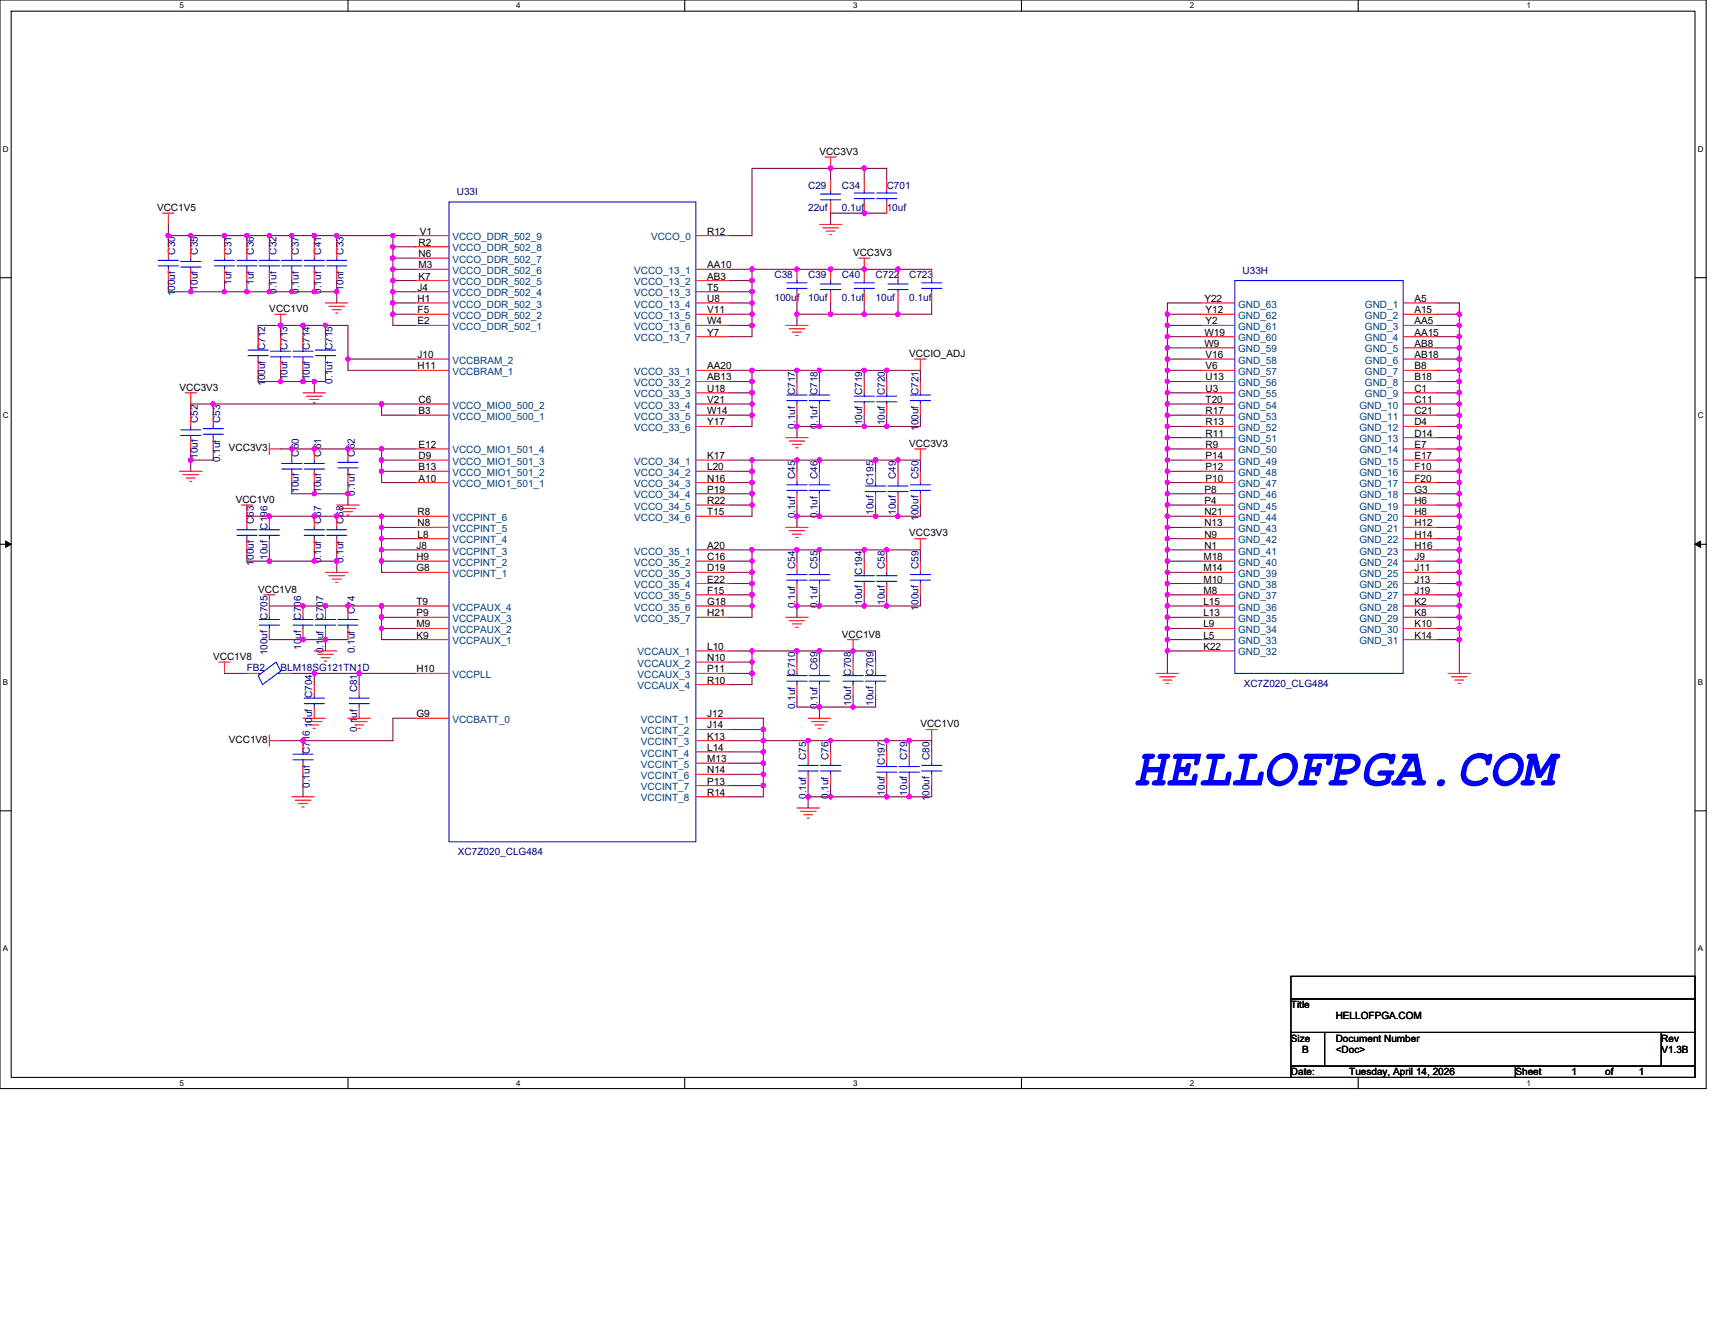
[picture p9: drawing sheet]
<svg xmlns="http://www.w3.org/2000/svg" width="279mm" height="216mm" viewBox="0 0 279 216" stroke-linecap="round" stroke-linejoin="round" font-family="sans-serif">
<defs><g id="words">
<text font-size="8.8" fill="#00f" x="184.7" y="128">HELLOFPGA.COM</text>
<g font-size="1.6">
<text x="133.5" y="25.3">VCC3V3</text>
<text x="25.6" y="34.4">VCC1V5</text>
<text x="68.2" y="41.9">N6</text>
<text x="68.2" y="40.1">R2</text>
<text x="68.4" y="38.2">V1</text>
<text x="115.2" y="38.2">R12</text>
<text x="139" y="41.7">VCC3V3</text>
<text x="68" y="47.4">J4</text>
<text x="68.2" y="45.6">K7</text>
<text x="68.2" y="43.7">M3</text>
<text x="115.2" y="43.7">AA10</text>
<text x="115.2" y="45.6">AB3</text>
<text x="115.2" y="47.4">T5</text>
<text x="43.9" y="50.8">VCC1V0</text>
<text x="68" y="52.9">E2</text>
<text x="68" y="51">F5</text>
<text x="68" y="49.2">H1</text>
<text x="115.2" y="49.2">U8</text>
<text x="115.2" y="51">V11</text>
<text x="115.2" y="52.9">W4</text>
<text x="196.2" y="49.2">Y22</text>
<text x="196.4" y="52.9">Y2</text>
<text x="196.4" y="51">Y12</text>
<text x="230.4" y="49.2">A5</text>
<text x="230.4" y="51">A15</text>
<text x="230.4" y="52.9">AA5</text>
<text x="68" y="58.4">J10</text>
<text x="115.2" y="54.7">Y7</text>
<text x="148.1" y="58.2">VCCIO_ADJ</text>
<text x="196.2" y="56.5">W9</text>
<text x="196.2" y="54.7">W19</text>
<text x="196.4" y="58.4">V16</text>
<text x="230.4" y="54.7">AA15</text>
<text x="230.4" y="56.5">AB8</text>
<text x="230.4" y="58.4">AB18</text>
<text x="29.3" y="63.6">VCC3V3</text>
<text x="68" y="60.2">H11</text>
<text x="68.2" y="65.7">C6</text>
<text x="115.2" y="60.2">AA20</text>
<text x="115.2" y="62">AB13</text>
<text x="115.2" y="63.8">U18</text>
<text x="115.2" y="65.7">V21</text>
<text x="196.4" y="65.7">T20</text>
<text x="196.4" y="63.8">U3</text>
<text x="196.4" y="62">U13</text>
<text x="196.4" y="60.2">V6</text>
<text x="230.4" y="65.7">C11</text>
<text x="230.4" y="60.2">B8</text>
<text x="230.4" y="62">B18</text>
<text x="230.4" y="63.8">C1</text>
<text x="68.2" y="67.5">B3</text>
<text x="115.2" y="67.5">W14</text>
<text x="115.2" y="69.3">Y17</text>
<text x="196.4" y="71.1">R11</text>
<text x="196.4" y="69.3">R13</text>
<text x="196.4" y="67.5">R17</text>
<text x="230.4" y="67.5">C21</text>
<text x="230.4" y="69.3">D4</text>
<text x="230.4" y="71.1">D14</text>
<text x="37.3" y="73.5">VCC3V3</text>
<text x="68.2" y="76.6">B13</text>
<text x="68.2" y="74.8">D9</text>
<text x="68.2" y="73">E12</text>
<text x="115.2" y="74.8">K17</text>
<text x="115.2" y="76.6">L20</text>
<text x="148.1" y="72.8">VCC3V3</text>
<text x="196.4" y="76.6">P12</text>
<text x="196.4" y="74.8">P14</text>
<text x="196.4" y="73">R9</text>
<text x="230.4" y="73">E7</text>
<text x="230.4" y="74.8">E17</text>
<text x="230.4" y="76.6">F10</text>
<text x="38.4" y="81.9">VCC1V0</text>
<text x="68" y="83.9">R8</text>
<text x="68.2" y="78.5">A10</text>
<text x="115.2" y="78.5">N16</text>
<text x="115.2" y="80.3">P19</text>
<text x="115.2" y="82.1">R22</text>
<text x="115.2" y="83.9">T15</text>
<text x="196.2" y="83.9">N21</text>
<text x="196.2" y="82.1">P4</text>
<text x="196.2" y="80.3">P8</text>
<text x="196.4" y="78.5">P10</text>
<text x="230.4" y="78.5">F20</text>
<text x="230.4" y="80.3">G3</text>
<text x="230.4" y="82.1">H6</text>
<text x="230.4" y="83.9">H8</text>
<text x="67.8" y="89.4">J8</text>
<text x="68" y="87.6">L8</text>
<text x="68" y="85.8">N8</text>
<text x="115.2" y="89.4">A20</text>
<text x="148.1" y="87.4">VCC3V3</text>
<text x="196.2" y="89.4">N1</text>
<text x="196.2" y="87.6">N9</text>
<text x="196.2" y="85.8">N13</text>
<text x="230.4" y="85.8">H12</text>
<text x="230.4" y="87.6">H14</text>
<text x="230.4" y="89.4">H16</text>
<text x="67.8" y="93.1">G8</text>
<text x="67.8" y="91.3">H9</text>
<text x="115.2" y="91.3">C16</text>
<text x="115.2" y="93.1">D19</text>
<text x="115.2" y="94.9">E22</text>
<text x="196" y="94.9">M10</text>
<text x="196" y="93.1">M14</text>
<text x="196" y="91.3">M18</text>
<text x="230.4" y="91.3">J9</text>
<text x="230.4" y="93.1">J11</text>
<text x="230.4" y="94.9">J13</text>
<text x="42.1" y="96.6">VCC1V8</text>
<text x="67.8" y="100.4">P9</text>
<text x="67.8" y="98.6">T9</text>
<text x="115.2" y="96.8">F15</text>
<text x="115.2" y="98.6">G18</text>
<text x="115.2" y="100.4">H21</text>
<text x="196" y="100.4">L13</text>
<text x="196" y="98.6">L15</text>
<text x="196" y="96.8">M8</text>
<text x="230.4" y="96.8">J19</text>
<text x="230.4" y="98.6">K2</text>
<text x="230.4" y="100.4">K8</text>
<text x="34.7" y="107.5">VCC1V8</text>
<text x="67.8" y="104.1">K9</text>
<text x="67.8" y="102.2">M9</text>
<text x="115.2" y="105.9">L10</text>
<text x="115.2" y="107.7">N10</text>
<text x="137.2" y="103.9">VCC1V8</text>
<text x="196" y="105.9">K22</text>
<text x="196" y="104.1">L5</text>
<text x="196" y="102.2">L9</text>
<text x="230.4" y="102.2">K10</text>
<text x="230.4" y="104.1">K14</text>
<text x="67.8" y="109.6">H10</text>
<text x="115.2" y="109.6">P11</text>
<text x="115.2" y="111.4">R10</text>
<text x="67.8" y="116.9">G9</text>
<text x="115.2" y="116.9">J12</text>
<text x="115.2" y="118.7">J14</text>
<text x="149.9" y="118.5">VCC1V0</text>
<text x="37.3" y="121.1">VCC1V8</text>
<text x="115.2" y="120.5">K13</text>
<text x="115.2" y="122.4">L14</text>
<text x="115.2" y="124.2">M13</text>
<text x="115.2" y="126">N14</text>
<text x="115.2" y="127.8">P13</text>
<text x="115.2" y="129.7">R14</text>
<text x="210.3" y="164.2">Title</text>
<text x="217.6" y="166.1">HELLOFPGA.COM</text>
<text x="210.3" y="169.7">Size</text>
<text x="212.1" y="171.6">B</text>
<text x="217.6" y="169.7">Document Number</text>
<text x="217.6" y="171.6">&lt;Doc&gt;</text>
<text x="270.7" y="169.7">Rev</text>
<text x="270.7" y="171.6">V1.3B</text>
<text x="210.3" y="175.2">Date:</text>
<text x="219.8" y="175.2">Tuesday, April 14, 2026</text>
<text x="246.9" y="175.2">Sheet</text>
<text x="256" y="175.2">1</text>
<text x="261.5" y="175.2">of</text>
<text x="267" y="175.2">1</text>
</g>
<g font-size="1.6" fill="#000080">
<text x="74.4" y="31.8">U33I</text>
<text x="131.7" y="30.7">C29</text>
<text x="131.7" y="34.4">22uf</text>
<text x="137.2" y="30.7">C34</text>
<text x="137.2" y="34.4">0.1uf</text>
<text x="144.5" y="30.7">C701</text>
<text x="144.5" y="34.4">10uf</text>
<text x="28.6" y="41.5" transform="rotate(-90 28.6 41.5)">C30</text>
<text x="32.2" y="41.5" transform="rotate(-90 32.2 41.5)">C35</text>
<text x="37.7" y="41.5" transform="rotate(-90 37.7 41.5)">C31</text>
<text x="41.4" y="41.5" transform="rotate(-90 41.4 41.5)">C36</text>
<text x="45" y="41.5" transform="rotate(-90 45 41.5)">C32</text>
<text x="48.7" y="41.5" transform="rotate(-90 48.7 41.5)">C37</text>
<text x="52.3" y="41.5" transform="rotate(-90 52.3 41.5)">C41</text>
<text x="56" y="41.5" transform="rotate(-90 56 41.5)">C33</text>
<text x="32.2" y="47.3" transform="rotate(-90 32.2 47.3)">10uf</text>
<text x="37.7" y="46.4" transform="rotate(-90 37.7 46.4)">1uf</text>
<text x="41.4" y="46.4" transform="rotate(-90 41.4 46.4)">1uf</text>
<text x="45" y="47.9" transform="rotate(-90 45 47.9)">0.1uf</text>
<text x="48.7" y="47.9" transform="rotate(-90 48.7 47.9)">0.1uf</text>
<text x="52.3" y="47.9" transform="rotate(-90 52.3 47.9)">0.1uf</text>
<text x="56" y="47.3" transform="rotate(-90 56 47.3)">10nf</text>
<text x="126.2" y="45.4">C38</text>
<text x="131.7" y="45.4">C39</text>
<text x="137.2" y="45.4">C40</text>
<text x="142.6" y="45.4">C722</text>
<text x="148.1" y="45.4">C723</text>
<text x="202.4" y="44.6">U33H</text>
<text x="28.6" y="48.3" transform="rotate(-90 28.6 48.3)">100uf</text>
<text x="126.2" y="49">100uf</text>
<text x="131.7" y="49">10uf</text>
<text x="137.2" y="49">0.1uf</text>
<text x="142.6" y="49">10uf</text>
<text x="148.1" y="49">0.1uf</text>
<text x="43.2" y="57" transform="rotate(-90 43.2 57)">C712</text>
<text x="46.8" y="57" transform="rotate(-90 46.8 57)">C713</text>
<text x="50.5" y="57" transform="rotate(-90 50.5 57)">C714</text>
<text x="54.2" y="57" transform="rotate(-90 54.2 57)">C715</text>
<text x="43.2" y="62.9" transform="rotate(-90 43.2 62.9)">100uf</text>
<text x="46.8" y="62" transform="rotate(-90 46.8 62)">10uf</text>
<text x="50.5" y="62" transform="rotate(-90 50.5 62)">10uf</text>
<text x="54.2" y="62.5" transform="rotate(-90 54.2 62.5)">0.1uf</text>
<text x="129.5" y="64.4" transform="rotate(-90 129.5 64.4)">C717</text>
<text x="133.2" y="64.4" transform="rotate(-90 133.2 64.4)">C718</text>
<text x="140.5" y="64.4" transform="rotate(-90 140.5 64.4)">C719</text>
<text x="144.1" y="64.4" transform="rotate(-90 144.1 64.4)">C720</text>
<text x="149.6" y="64.4" transform="rotate(-90 149.6 64.4)">C721</text>
<text x="32.2" y="68.9" transform="rotate(-90 32.2 68.9)">C52</text>
<text x="35.9" y="68.9" transform="rotate(-90 35.9 68.9)">C53</text>
<text x="129.5" y="69.8" transform="rotate(-90 129.5 69.8)">0.1uf</text>
<text x="133.2" y="69.8" transform="rotate(-90 133.2 69.8)">0.1uf</text>
<text x="140.5" y="69.3" transform="rotate(-90 140.5 69.3)">10uf</text>
<text x="144.1" y="69.3" transform="rotate(-90 144.1 69.3)">10uf</text>
<text x="149.6" y="70.2" transform="rotate(-90 149.6 70.2)">100uf</text>
<text x="32.2" y="74.8" transform="rotate(-90 32.2 74.8)">10uf</text>
<text x="35.9" y="75.3" transform="rotate(-90 35.9 75.3)">0.1uf</text>
<text x="48.7" y="74.4" transform="rotate(-90 48.7 74.4)">C60</text>
<text x="52.3" y="74.4" transform="rotate(-90 52.3 74.4)">C61</text>
<text x="57.8" y="74.4" transform="rotate(-90 57.8 74.4)">C62</text>
<text x="48.7" y="80.3" transform="rotate(-90 48.7 80.3)">10uf</text>
<text x="52.3" y="80.3" transform="rotate(-90 52.3 80.3)">10uf</text>
<text x="57.8" y="80.8" transform="rotate(-90 57.8 80.8)">0.1uf</text>
<text x="129.5" y="78.1" transform="rotate(-90 129.5 78.1)">C45</text>
<text x="133.2" y="78.1" transform="rotate(-90 133.2 78.1)">C46</text>
<text x="142.3" y="83.9" transform="rotate(-90 142.3 83.9)">10uf</text>
<text x="142.3" y="79" transform="rotate(-90 142.3 79)">C195</text>
<text x="146" y="83.9" transform="rotate(-90 146 83.9)">10uf</text>
<text x="146" y="78.1" transform="rotate(-90 146 78.1)">C49</text>
<text x="149.6" y="78.1" transform="rotate(-90 149.6 78.1)">C50</text>
<text x="41.4" y="85.4" transform="rotate(-90 41.4 85.4)">C63</text>
<text x="43.6" y="86.3" transform="rotate(-90 43.6 86.3)">C196</text>
<text x="52.3" y="85.4" transform="rotate(-90 52.3 85.4)">C67</text>
<text x="56" y="85.4" transform="rotate(-90 56 85.4)">C68</text>
<text x="129.5" y="84.5" transform="rotate(-90 129.5 84.5)">0.1uf</text>
<text x="133.2" y="84.5" transform="rotate(-90 133.2 84.5)">0.1uf</text>
<text x="149.6" y="84.9" transform="rotate(-90 149.6 84.9)">100uf</text>
<text x="41.4" y="92.2" transform="rotate(-90 41.4 92.2)">100uf</text>
<text x="43.6" y="91.2" transform="rotate(-90 43.6 91.2)">10uf</text>
<text x="52.3" y="91.8" transform="rotate(-90 52.3 91.8)">0.1uf</text>
<text x="56" y="91.8" transform="rotate(-90 56 91.8)">0.1uf</text>
<text x="129.5" y="92.7" transform="rotate(-90 129.5 92.7)">C54</text>
<text x="133.2" y="92.7" transform="rotate(-90 133.2 92.7)">C55</text>
<text x="140.5" y="93.6" transform="rotate(-90 140.5 93.6)">C194</text>
<text x="144.1" y="92.7" transform="rotate(-90 144.1 92.7)">C58</text>
<text x="149.6" y="92.7" transform="rotate(-90 149.6 92.7)">C59</text>
<text x="43.6" y="100.9" transform="rotate(-90 43.6 100.9)">C705</text>
<text x="49" y="100.9" transform="rotate(-90 49 100.9)">C706</text>
<text x="52.7" y="100.9" transform="rotate(-90 52.7 100.9)">C707</text>
<text x="57.8" y="100" transform="rotate(-90 57.8 100)">C74</text>
<text x="129.5" y="99.1" transform="rotate(-90 129.5 99.1)">0.1uf</text>
<text x="133.2" y="99.1" transform="rotate(-90 133.2 99.1)">0.1uf</text>
<text x="140.5" y="98.6" transform="rotate(-90 140.5 98.6)">10uf</text>
<text x="144.1" y="98.6" transform="rotate(-90 144.1 98.6)">10uf</text>
<text x="149.6" y="99.5" transform="rotate(-90 149.6 99.5)">100uf</text>
<text x="43.6" y="106.8" transform="rotate(-90 43.6 106.8)">100uf</text>
<text x="49" y="105.9" transform="rotate(-90 49 105.9)">10uf</text>
<text x="52.7" y="106.4" transform="rotate(-90 52.7 106.4)">0.1uf</text>
<text x="57.8" y="106.4" transform="rotate(-90 57.8 106.4)">0.1uf</text>
<text x="40.2" y="109.4">FB2</text>
<text x="45.7" y="109.4">BLM18SG121TN1D</text>
<text x="50.9" y="113.7" transform="rotate(-90 50.9 113.7)">C704</text>
<text x="58.2" y="112.8" transform="rotate(-90 58.2 112.8)">C81</text>
<text x="129.5" y="110.1" transform="rotate(-90 129.5 110.1)">C710</text>
<text x="133.2" y="109.2" transform="rotate(-90 133.2 109.2)">C69</text>
<text x="138.7" y="110.1" transform="rotate(-90 138.7 110.1)">C708</text>
<text x="142.3" y="110.1" transform="rotate(-90 142.3 110.1)">C709</text>
<text x="202.6" y="111.9">XC7Z020_CLG484</text>
<text x="50.9" y="118.7" transform="rotate(-90 50.9 118.7)">10uf</text>
<text x="58.2" y="119.2" transform="rotate(-90 58.2 119.2)">0.1uf</text>
<text x="129.5" y="115.6" transform="rotate(-90 129.5 115.6)">0.1uf</text>
<text x="133.2" y="115.6" transform="rotate(-90 133.2 115.6)">0.1uf</text>
<text x="138.7" y="115" transform="rotate(-90 138.7 115)">10uf</text>
<text x="142.3" y="115" transform="rotate(-90 142.3 115)">10uf</text>
<text x="50.5" y="122.9" transform="rotate(-90 50.5 122.9)">C716</text>
<text x="131.3" y="123.8" transform="rotate(-90 131.3 123.8)">C75</text>
<text x="135" y="123.8" transform="rotate(-90 135 123.8)">C76</text>
<text x="144.1" y="124.7" transform="rotate(-90 144.1 124.7)">C197</text>
<text x="147.8" y="123.8" transform="rotate(-90 147.8 123.8)">C79</text>
<text x="151.4" y="123.8" transform="rotate(-90 151.4 123.8)">C80</text>
<text x="50.5" y="128.4" transform="rotate(-90 50.5 128.4)">0.1uf</text>
<text x="131.3" y="130.2" transform="rotate(-90 131.3 130.2)">0.1uf</text>
<text x="135" y="130.2" transform="rotate(-90 135 130.2)">0.1uf</text>
<text x="144.1" y="129.6" transform="rotate(-90 144.1 129.6)">10uf</text>
<text x="147.8" y="129.6" transform="rotate(-90 147.8 129.6)">10uf</text>
<text x="151.4" y="130.6" transform="rotate(-90 151.4 130.6)">100uf</text>
<text x="74.6" y="139.4">XC7Z020_CLG484</text>
</g>
<g font-size="1.6" fill="#004080">
<text x="73.7" y="41">VCCO_DDR_502_8</text>
<text x="73.7" y="39.1">VCCO_DDR_502_9</text>
<text x="106.1" y="39.1">VCCO_0</text>
<text x="73.7" y="46.5">VCCO_DDR_502_5</text>
<text x="73.7" y="44.6">VCCO_DDR_502_6</text>
<text x="73.7" y="42.8">VCCO_DDR_502_7</text>
<text x="103.3" y="44.6">VCCO_13_1</text>
<text x="103.3" y="46.5">VCCO_13_2</text>
<text x="73.7" y="53.8">VCCO_DDR_502_1</text>
<text x="73.7" y="51.9">VCCO_DDR_502_2</text>
<text x="73.7" y="50.1">VCCO_DDR_502_3</text>
<text x="73.7" y="48.3">VCCO_DDR_502_4</text>
<text x="103.3" y="48.3">VCCO_13_3</text>
<text x="103.3" y="50.1">VCCO_13_4</text>
<text x="103.3" y="51.9">VCCO_13_5</text>
<text x="103.3" y="53.8">VCCO_13_6</text>
<text x="201.7" y="53.8">GND_61</text>
<text x="201.7" y="51.9">GND_62</text>
<text x="201.7" y="50.1">GND_63</text>
<text x="222.4" y="50.1">GND_1</text>
<text x="222.4" y="51.9">GND_2</text>
<text x="222.4" y="53.8">GND_3</text>
<text x="73.7" y="59.3">VCCBRAM_2</text>
<text x="103.3" y="55.6">VCCO_13_7</text>
<text x="201.7" y="59.3">GND_58</text>
<text x="201.7" y="57.4">GND_59</text>
<text x="201.7" y="55.6">GND_60</text>
<text x="222.4" y="55.6">GND_4</text>
<text x="222.4" y="57.4">GND_5</text>
<text x="222.4" y="59.3">GND_6</text>
<text x="73.7" y="61.1">VCCBRAM_1</text>
<text x="103.3" y="61.1">VCCO_33_1</text>
<text x="103.3" y="62.9">VCCO_33_2</text>
<text x="103.3" y="64.7">VCCO_33_3</text>
<text x="201.7" y="64.7">GND_55</text>
<text x="201.7" y="62.9">GND_56</text>
<text x="201.7" y="61.1">GND_57</text>
<text x="222.4" y="61.1">GND_7</text>
<text x="222.4" y="62.9">GND_8</text>
<text x="222.4" y="64.7">GND_9</text>
<text x="73.7" y="68.4">VCCO_MIO0_500_1</text>
<text x="73.7" y="66.6">VCCO_MIO0_500_2</text>
<text x="103.3" y="66.6">VCCO_33_4</text>
<text x="103.3" y="68.4">VCCO_33_5</text>
<text x="103.3" y="70.2">VCCO_33_6</text>
<text x="201.7" y="70.2">GND_52</text>
<text x="201.7" y="68.4">GND_53</text>
<text x="201.7" y="66.6">GND_54</text>
<text x="221.5" y="66.6">GND_10</text>
<text x="221.5" y="68.4">GND_11</text>
<text x="221.5" y="70.2">GND_12</text>
<text x="73.7" y="77.6">VCCO_MIO1_501_2</text>
<text x="73.7" y="75.7">VCCO_MIO1_501_3</text>
<text x="73.7" y="73.9">VCCO_MIO1_501_4</text>
<text x="103.3" y="75.7">VCCO_34_1</text>
<text x="103.3" y="77.6">VCCO_34_2</text>
<text x="201.7" y="77.6">GND_48</text>
<text x="201.7" y="75.7">GND_49</text>
<text x="201.7" y="73.9">GND_50</text>
<text x="201.7" y="72.1">GND_51</text>
<text x="221.5" y="72.1">GND_13</text>
<text x="221.5" y="73.9">GND_14</text>
<text x="221.5" y="75.7">GND_15</text>
<text x="221.5" y="77.6">GND_16</text>
<text x="73.7" y="79.4">VCCO_MIO1_501_1</text>
<text x="103.3" y="79.4">VCCO_34_3</text>
<text x="103.3" y="81.2">VCCO_34_4</text>
<text x="103.3" y="83">VCCO_34_5</text>
<text x="201.7" y="83">GND_45</text>
<text x="201.7" y="81.2">GND_46</text>
<text x="201.7" y="79.4">GND_47</text>
<text x="221.5" y="79.4">GND_17</text>
<text x="221.5" y="81.2">GND_18</text>
<text x="221.5" y="83">GND_19</text>
<text x="73.7" y="88.5">VCCPINT_4</text>
<text x="73.7" y="86.7">VCCPINT_5</text>
<text x="73.7" y="84.9">VCCPINT_6</text>
<text x="103.3" y="84.9">VCCO_34_6</text>
<text x="201.7" y="88.5">GND_42</text>
<text x="201.7" y="86.7">GND_43</text>
<text x="201.7" y="84.9">GND_44</text>
<text x="221.5" y="84.9">GND_20</text>
<text x="221.5" y="86.7">GND_21</text>
<text x="221.5" y="88.5">GND_22</text>
<text x="73.7" y="94">VCCPINT_1</text>
<text x="73.7" y="92.2">VCCPINT_2</text>
<text x="73.7" y="90.4">VCCPINT_3</text>
<text x="103.3" y="90.4">VCCO_35_1</text>
<text x="103.3" y="92.2">VCCO_35_2</text>
<text x="103.3" y="94">VCCO_35_3</text>
<text x="103.3" y="95.8">VCCO_35_4</text>
<text x="201.7" y="95.8">GND_38</text>
<text x="201.7" y="94">GND_39</text>
<text x="201.7" y="92.2">GND_40</text>
<text x="201.7" y="90.4">GND_41</text>
<text x="221.5" y="90.4">GND_23</text>
<text x="221.5" y="92.2">GND_24</text>
<text x="221.5" y="94">GND_25</text>
<text x="221.5" y="95.8">GND_26</text>
<text x="73.7" y="101.3">VCCPAUX_3</text>
<text x="73.7" y="99.5">VCCPAUX_4</text>
<text x="103.3" y="97.7">VCCO_35_5</text>
<text x="103.3" y="99.5">VCCO_35_6</text>
<text x="103.3" y="101.3">VCCO_35_7</text>
<text x="201.7" y="101.3">GND_35</text>
<text x="201.7" y="99.5">GND_36</text>
<text x="201.7" y="97.7">GND_37</text>
<text x="221.5" y="97.7">GND_27</text>
<text x="221.5" y="99.5">GND_28</text>
<text x="221.5" y="101.3">GND_29</text>
<text x="73.7" y="105">VCCPAUX_1</text>
<text x="73.7" y="103.1">VCCPAUX_2</text>
<text x="103.9" y="106.8">VCCAUX_1</text>
<text x="201.7" y="106.8">GND_32</text>
<text x="201.7" y="105">GND_33</text>
<text x="201.7" y="103.1">GND_34</text>
<text x="221.5" y="103.1">GND_30</text>
<text x="221.5" y="105">GND_31</text>
<text x="73.7" y="110.5">VCCPLL</text>
<text x="103.9" y="108.6">VCCAUX_2</text>
<text x="103.9" y="110.5">VCCAUX_3</text>
<text x="103.9" y="112.3">VCCAUX_4</text>
<text x="73.7" y="117.8">VCCBATT_0</text>
<text x="104.4" y="117.8">VCCINT_1</text>
<text x="104.4" y="119.6">VCCINT_2</text>
<text x="104.4" y="121.4">VCCINT_3</text>
<text x="104.4" y="123.3">VCCINT_4</text>
<text x="104.4" y="125.1">VCCINT_5</text>
<text x="104.4" y="126.9">VCCINT_6</text>
<text x="104.4" y="128.8">VCCINT_7</text>
<text x="104.4" y="130.6">VCCINT_8</text>
</g>
<g font-size="1.3">
<text x="29.3" y="1.4">5</text>
<text x="84.1" y="1.4">4</text>
<text x="139" y="1.4">3</text>
<text x="193.8" y="1.4">2</text>
<text x="248.7" y="1.4">1</text>
<text x=".5" y="24.7">D</text>
<text x="276.6" y="24.7">D</text>
<text x=".5" y="68.2">C</text>
<text x="276.6" y="68.2">C</text>
<text x=".5" y="111.6">B</text>
<text x="276.6" y="111.6">B</text>
<text x=".5" y="155">A</text>
<text x="276.6" y="155">A</text>
<text x="29.3" y="176.9">5</text>
<text x="84.1" y="176.9">4</text>
<text x="139" y="176.9">3</text>
<text x="193.8" y="176.9">2</text>
<text x="248.7" y="176.9">1</text>
</g>
</g></defs>
<path d="M0 0h278v177.4h-278zM1.8 1.8h274.3v173.8h-274.3z" fill="none" stroke="#000" stroke-width=".17"/>
<g fill="#fff">
<path d="M29.3 .2h.7v1.5h-.7z"/>
<path d="M29.3 175.7h.7v1.5h-.7z"/>
</g>
<path d="M56.7 0v1.8M56.7 175.6v1.8" fill="none" stroke="#000" stroke-width=".17"/>
<g fill="#fff">
<path d="M84.1 .2h.7v1.5h-.7z"/>
<path d="M84.1 175.7h.7v1.5h-.7z"/>
</g>
<path d="M111.5 0v1.8M111.5 175.6v1.8" fill="none" stroke="#000" stroke-width=".17"/>
<g fill="#fff">
<path d="M139 .2h.7v1.5h-.7z"/>
<path d="M139 175.7h.7v1.5h-.7z"/>
</g>
<path d="M166.4 0v1.8M166.4 175.6v1.8" fill="none" stroke="#000" stroke-width=".17"/>
<g fill="#fff">
<path d="M193.8 .2h.8v1.5h-.8z"/>
<path d="M193.8 175.7h.8v1.5h-.8z"/>
</g>
<path d="M221.3 0v1.8M221.3 175.6v1.8" fill="none" stroke="#000" stroke-width=".17"/>
<g fill="#fff">
<path d="M248.7 .2h.7v1.5h-.7z"/>
<path d="M248.7 175.7h.7v1.5h-.7z"/>
<path d="M.5 23.5h.9v1.5h-.9z"/>
<path d="M276.6 23.5h1v1.5h-1z"/>
<path d="M.5 67h.9v1.4h-.9z"/>
<path d="M276.6 67h1v1.4h-1z"/>
</g>
<path d="M0 45.3h1.8M276.1 45.3h1.9" fill="none" stroke="#000" stroke-width=".17"/>
<g fill="#fff">
<path d="M.5 110.4h.8v1.5h-.8z"/>
<path d="M276.6 110.4h.9v1.5h-.9z"/>
</g>
<path d="M0 88.7h1.8M276.1 88.7h1.9" fill="none" stroke="#000" stroke-width=".17"/>
<path d="M.9 88.2l.9 .5-.9 .5zM276.1 88.7l1-.5v1z" fill="#000" stroke="#000" stroke-width=".16"/>
<g fill="#fff">
<path d="M.5 153.8h.8v1.5h-.8z"/>
<path d="M276.6 153.8h.9v1.5h-.9z"/>
</g>
<path d="M0 132.1h1.8M276.1 132.1h1.9M210.3 159.1h65.8v3.7h-65.8zM210.3 162.8h65.8v5.4h-65.8zM210.3 168.2h5.5v5.5h-5.5zM210.3 173.7h36.6v1.9h-36.6zM215.8 168.2h54.9v5.5h-54.9zM246.9 173.7h29.2v1.9h-29.2zM270.7 168.2h5.4v5.5h-5.4z" fill="none" stroke="#000" stroke-width=".17"/>
<g fill="none" stroke="#f00" stroke-width=".17">
<path d="M26.5 34.7h1.8M27.4 34.7v1.9M67.6 38.4h5.6M113.4 38.4h5.5M133.5 36.6h3.7M134 37.1h2.6M134.4 25.6h1.8M134.6 37.7h1.5M135.1 38.2h.4M135.3 25.6v1.8M135.3 32.9v1.8M135.3 29.3v1.8"/>
<path d="M140.8 29.3v1.8M140.8 32.9v1.8M144.5 29.3v1.8M144.5 32.9v1.8M27.4 40.2v1.9M27.4 43.9v1.8M31.1 43.9v1.8M31.1 40.2v1.9M36.6 40.2v1.9M36.6 43.9v1.8M40.2 40.2v1.9M40.2 43.9v1.8"/>
<path d="M42.1 54.9v1.8M42.1 58.5v1.8M43.9 40.2v1.9M43.9 43.9v1.8M44.8 51.2h1.8M45.7 51.2v1.8M45.7 58.5v1.8M45.7 54.9v1.8M47.5 40.2v1.9M47.5 43.9v1.8M49.4 58.5v1.8M49.4 54.9v1.8"/>
<path d="M51.2 40.2v1.9M51.2 43.9v1.8M53 49.4h3.7M53 54.9v1.8M53 58.5v1.8M53.6 49.9h2.5M54.1 50.5h1.5M54.7 51h.3M54.9 40.2v1.9M54.9 43.9v1.8M67.6 58.5h5.6M67.6 53h5.6"/>
<path d="M67.6 51.2h5.6M67.6 49.4h5.6M67.6 47.5h5.6M67.6 45.7h5.6M67.6 43.9h5.6M67.6 42.1h5.6M67.6 40.2h5.6M113.4 43.9h5.5M113.4 45.7h5.5M113.4 47.5h5.5M113.4 49.4h5.5M113.4 51.2h5.5"/>
<path d="M113.4 53h5.5M113.4 54.9h5.5M128 53h3.7M128.6 53.6h2.5M129.1 54.1h1.5M129.6 54.7h.4M129.8 43.9v1.8M129.8 47.5v1.9M135.3 47.5v1.9M135.3 43.9v1.8M139.9 42.1h1.8M140.8 47.5v1.9"/>
<path d="M140.8 42.1v3.6M146.3 47.5v1.9M146.3 43.9v1.8M149 58.5h1.9M149.9 58.5v1.8M151.8 43.9v1.8M151.8 47.5v1.9M195.7 58.5h5.5M195.7 56.7h5.5M195.7 54.9h5.5M195.7 53h5.5M195.7 51.2h5.5"/>
<path d="M195.7 49.4h5.5M228.6 49.4h5.5M228.6 51.2h5.5M228.6 53h5.5M228.6 54.9h5.5M228.6 56.7h5.5M228.6 58.5h5.5M29.3 76.8h3.6M29.8 77.3h2.6M30.2 64h1.8M30.4 77.9h1.4M30.9 78.4h.4"/>
<path d="M31.1 64v1.8M31.1 71.3v1.9M31.1 67.6v1.9M34.7 67.6v1.9M34.7 71.3v1.9M43.9 73.2h1.8M43.9 72.2v1.9M47.5 76.8v1.8M47.5 73.2v1.8M49.4 64h3.6M49.9 64.6h2.6M50.5 65.1h1.4"/>
<path d="M51 65.6h.4M51.2 76.8v1.8M51.2 73.2v1.8M56.7 73.2v1.8M56.7 76.8v1.8M67.6 60.3h5.6M67.6 67.6h5.6M67.6 65.8h5.6M67.6 78.6h5.6M67.6 76.8h5.6M67.6 75h5.6M67.6 73.2h5.6"/>
<path d="M113.4 60.3h5.5M113.4 62.2h5.5M113.4 64h5.5M113.4 65.8h5.5M113.4 67.6h5.5M113.4 69.5h5.5M113.4 75h5.5M113.4 76.8h5.5M113.4 78.6h5.5M128 71.3h3.7M128.6 71.9h2.5M129.1 72.4h1.5"/>
<path d="M129.6 73h.4M129.8 76.8v1.8M129.8 62.2v1.8M129.8 65.8v1.8M133.5 76.8v1.8M133.5 62.2v1.8M133.5 65.8v1.8M140.8 65.8v1.8M140.8 62.2v1.8M142.6 76.8v1.8M144.5 65.8v1.8M144.5 62.2v1.8"/>
<path d="M146.3 76.8v1.8M149 73.2h1.9M149.9 73.2v1.8M149.9 76.8v1.8M149.9 62.2v1.8M149.9 65.8v1.8M195.7 78.6h5.5M195.7 76.8h5.5M195.7 75h5.5M195.7 73.2h5.5M195.7 71.3h5.5M195.7 69.5h5.5"/>
<path d="M195.7 67.6h5.5M195.7 65.8h5.5M195.7 64h5.5M195.7 62.2h5.5M195.7 60.3h5.5M228.6 60.3h5.5M228.6 62.2h5.5M228.6 64h5.5M228.6 65.8h5.5M228.6 67.6h5.5M228.6 69.5h5.5M228.6 71.3h5.5"/>
<path d="M228.6 73.2h5.5M228.6 75h5.5M228.6 76.8h5.5M228.6 78.6h5.5M39.3 82.3h1.8M40.2 82.3v3.6M40.2 87.8v1.8M43 96.9h1.8M43.9 96.9v3.7M43.9 84.1v1.8M43.9 87.8v1.8M49.4 98.7v1.9"/>
<path d="M51.2 84.1v1.8M51.2 87.8v1.8M53 93.3h3.7M53 98.7v1.9M53.6 93.8h2.5M54.1 94.4h1.5M54.7 94.9h.3M54.9 82.3h3.6M54.9 84.1v1.8M54.9 87.8v1.8M55.4 82.8h2.6M55.9 83.4h1.5"/>
<path d="M56.5 83.9h.4M56.7 98.7v1.9M67.6 98.7h5.6M67.6 93.3h5.6M67.6 91.4h5.6M67.6 89.6h5.6M67.6 87.8h5.6M67.6 85.9h5.6M67.6 84.1h5.6M113.4 80.5h5.5M113.4 82.3h5.5M113.4 84.1h5.5"/>
<path d="M113.4 89.6h5.5M113.4 91.4h5.5M113.4 93.3h5.5M113.4 95.1h5.5M113.4 96.9h5.5M113.4 98.7h5.5M128 85.9h3.7M128.6 86.5h2.5M129.1 87h1.5M129.6 87.6h.4M129.8 91.4v1.9M129.8 95.1v1.8"/>
<path d="M129.8 80.5v1.8M133.5 91.4v1.9M133.5 95.1v1.8M133.5 80.5v1.8M140.8 95.1v1.8M140.8 91.4v1.9M142.6 80.5v1.8M144.5 95.1v1.8M144.5 91.4v1.9M146.3 80.5v1.8M149 87.8h1.9M149.9 87.8v1.8"/>
<path d="M149.9 91.4v1.9M149.9 95.1v1.8M149.9 80.5v1.8M195.7 98.7h5.5M195.7 96.9h5.5M195.7 95.1h5.5M195.7 93.3h5.5M195.7 91.4h5.5M195.7 89.6h5.5M195.7 87.8h5.5M195.7 85.9h5.5M195.7 84.1h5.5"/>
<path d="M195.7 82.3h5.5M195.7 80.5h5.5M228.6 80.5h5.5M228.6 82.3h5.5M228.6 84.1h5.5M228.6 85.9h5.5M228.6 87.8h5.5M228.6 89.6h5.5M228.6 91.4h5.5M228.6 93.3h5.5M228.6 95.1h5.5M228.6 96.9h5.5"/>
<path d="M228.6 98.7h5.5M35.6 107.9h1.9M36.6 107.9v1.8M40.2 109.7h1.9M43.9 102.4v1.8M43.9 119.8v1.8M45.7 109.7h1.8M49.4 117h3.6M49.4 102.4v1.8M49.9 117.6h2.6M50.5 118.1h1.4M51 118.7h.4"/>
<path d="M51.2 106.1h3.7M51.2 111.5v1.9M51.2 115.2v1.8M51.8 106.6h2.5M52.3 107.2h1.5M52.9 107.7h.3M53 102.4v1.8M56.7 117h3.6M56.7 102.4v1.8M57.2 117.6h2.6M57.8 118.1h1.4M58.3 118.7h.4"/>
<path d="M58.5 111.5v1.9M58.5 115.2v1.8M67.6 109.7h5.6M67.6 104.2h5.6M67.6 102.4h5.6M67.6 100.6h5.6M67.6 117h5.6M113.4 117h5.5M113.4 118.9h5.5M113.4 106.1h5.5M113.4 107.9h5.5M113.4 109.7h5.5"/>
<path d="M113.4 111.5h5.5M113.4 100.6h5.5M128 100.6h3.7M128.6 101.1h2.5M129.1 101.7h1.5M129.6 102.2h.4M129.8 107.9v1.8M129.8 111.5v1.9M131.7 117h3.6M132.2 117.6h2.6M132.8 118.1h1.4M133.3 118.7h.4"/>
<path d="M133.5 107.9v1.8M133.5 111.5v1.9M138.1 104.2h1.8M139 104.2v1.9M139 107.9v1.8M139 111.5v1.9M142.6 107.9v1.8M142.6 111.5v1.9M150.9 118.9h1.8M151.8 118.9v1.8M188.4 109.7h3.6M188.9 110.3h2.6"/>
<path d="M189.5 110.8h1.4M190 111.4h.4M195.7 106.1h5.5M195.7 104.2h5.5M195.7 102.4h5.5M195.7 100.6h5.5M228.6 100.6h5.5M228.6 102.4h5.5M228.6 104.2h5.5M235.9 109.7h3.7M236.5 110.3h2.5M237 110.8h1.5"/>
<path d="M237.6 111.4h.3M43.9 120.7h1.8M47.5 129.8h3.7M48.1 130.4h2.6M48.6 130.9h1.5M49.2 131.5h.4M49.4 120.7v1.8M49.4 124.4v1.8M113.4 120.7h5.5M113.4 122.5h5.5M113.4 124.4h5.5M113.4 126.2h5.5"/>
<path d="M113.4 128h5.5M113.4 129.8h5.5M129.8 131.7h3.7M130.4 132.2h2.5M130.9 132.8h1.5M131.5 133.3h.3M131.7 122.5v1.9M131.7 126.2v1.8M135.3 122.5v1.9M135.3 126.2v1.8M144.5 126.2v1.8M144.5 122.5v1.9"/>
<path d="M148.1 126.2v1.8M148.1 122.5v1.9M151.8 122.5v1.9M151.8 126.2v1.8"/>
</g>
<g fill="none" stroke="#00f" stroke-width=".17">
<path d="M73.2 32.9h40.2v104.3h-40.2zM133.7 31.6h3.3M133.7 32.6h3.3M135.3 32.6v.3M135.3 31.1v.5M139.2 32.4h3.3M139.2 31.5h3.3M140.8 31.1v.4M140.8 32.4v.5M142.8 32.4h3.3M142.8 31.5h3.3M144.5 31.1v.4"/>
<path d="M144.5 32.4v.5M25.8 43.3h3.3M25.8 42.4h3.3M27.4 42.1v.3M27.4 43.3v.6M29.4 42.6h3.3M29.4 43.5h3.3M31.1 43.5v.4M31.1 42.1v.5M34.9 43.3h3.3M34.9 42.4h3.3M36.6 42.1v.3"/>
<path d="M36.6 43.3v.6M38.6 43.3h3.3M38.6 42.4h3.3M40.2 42.1v.3M40.2 43.3v.6M40.4 58h3.3M40.4 57h3.3M42.1 56.7v.3M42.1 58v.5M42.2 43.3h3.3M42.2 42.4h3.3M43.9 42.1v.3"/>
<path d="M43.9 43.3v.6M44.1 57.2h3.2M44.1 58.1h3.2M45.7 58.1v.4M45.7 56.7v.5M45.9 43.3h3.3M45.9 42.4h3.3M47.5 42.1v.3M47.5 43.3v.6M47.7 57.2h3.3M47.7 58.1h3.3M49.4 58.1v.4"/>
<path d="M49.4 56.7v.5M49.6 43.3h3.3M49.6 42.4h3.3M51.2 42.1v.3M51.2 43.3v.6M51.4 58h3.3M51.4 57h3.3M53 56.7v.3M53 58v.5M53.2 43.3h3.3M53.2 42.4h3.3M54.9 42.1v.3"/>
<path d="M54.9 43.3v.6M128.2 47h3.3M128.2 46.1h3.3M129.8 45.7v.4M129.8 47v.5M133.7 46.3h3.3M133.7 47.2h3.3M135.3 47.2v.3M135.3 45.7v.6M139.2 47h3.3M139.2 46.1h3.3M140.8 45.7v.4"/>
<path d="M140.8 47v.5M144.7 46.3h3.2M144.7 47.2h3.2M146.3 47.2v.3M146.3 45.7v.6M150.1 47h3.3M150.1 46.1h3.3M151.8 45.7v.4M151.8 47v.5M201.2 45.7h27.4v64h-27.4zM29.4 70h3.3M29.4 71h3.3"/>
<path d="M31.1 71v.3M31.1 69.5v.5M33.1 70.8h3.3M33.1 69.8h3.3M34.7 69.5v.3M34.7 70.8v.5M45.9 75.5h3.3M45.9 76.4h3.3M47.5 76.4v.4M47.5 75v.5M49.6 75.5h3.3M49.6 76.4h3.3"/>
<path d="M51.2 76.4v.4M51.2 75v.5M55 76.2h3.3M55 75.3h3.3M56.7 75v.3M56.7 76.2v.6M128.2 79.9h3.3M128.2 79h3.3M128.2 65.3h3.3M128.2 64.4h3.3M129.8 78.6v.4M129.8 79.9v.6"/>
<path d="M129.8 64v.4M129.8 65.3v.5M131.8 79.9h3.3M131.8 79h3.3M131.8 65.3h3.3M131.8 64.4h3.3M133.5 78.6v.4M133.5 79.9v.6M133.5 64v.4M133.5 65.3v.5M139.2 64.6h3.3M139.2 65.5h3.3"/>
<path d="M140.8 65.5v.3M140.8 64v.6M141 79.2h3.3M142.6 78.6v.6M142.8 64.6h3.3M142.8 65.5h3.3M144.5 65.5v.3M144.5 64v.6M144.7 79.2h3.2M146.3 78.6v.6M148.3 79.9h3.3M148.3 79h3.3"/>
<path d="M148.3 65.3h3.3M148.3 64.4h3.3M149.9 78.6v.4M149.9 79.9v.6M149.9 64v.4M149.9 65.3v.5M38.6 87.2h3.3M38.6 86.3h3.3M40.2 85.9v.4M40.2 87.2v.6M42.2 87.2h3.3M42.2 86.3h3.3"/>
<path d="M43.9 85.9v.4M43.9 87.2v.6M49.6 87.2h3.3M49.6 86.3h3.3M51.2 85.9v.4M51.2 87.2v.6M53.2 87.2h3.3M53.2 86.3h3.3M54.9 85.9v.4M54.9 87.2v.6M128.2 94.5h3.3M128.2 93.6h3.3"/>
<path d="M129.8 93.3v.3M129.8 94.5v.6M131.8 94.5h3.3M131.8 93.6h3.3M133.5 93.3v.3M133.5 94.5v.6M139.2 93.8h3.3M139.2 94.7h3.3M140.8 94.7v.4M140.8 93.3v.5M141 80.1h3.3M142.6 80.1v.4"/>
<path d="M142.8 93.8h3.3M142.8 94.7h3.3M144.5 94.7v.4M144.5 93.3v.5M144.7 80.1h3.2M146.3 80.1v.4M148.3 94.5h3.3M148.3 93.6h3.3M149.9 93.3v.3M149.9 94.5v.6M42.1 110.1l2.9-2.2 .7 1.4-2.9 2.2zM42.1 109.7h.3"/>
<path d="M42.2 101.9h3.3M42.2 100.9h3.3M43.9 100.6v.3M43.9 101.9v.5M45.3 109.7h.4M47.7 101.9h3.3M47.7 100.9h3.3M49.4 100.6v.3M49.4 101.9v.5M49.6 114.7h3.3M49.6 113.7h3.3M51.2 113.4v.3"/>
<path d="M51.2 114.7v.5M51.4 101.9h3.3M51.4 100.9h3.3M53 100.6v.3M53 101.9v.5M55 101.9h3.3M55 100.9h3.3M56.7 100.6v.3M56.7 101.9v.5M56.9 114.7h3.3M56.9 113.7h3.3M58.5 113.4v.3"/>
<path d="M58.5 114.7v.5M128.2 111h3.3M128.2 110.1h3.3M129.8 109.7v.4M129.8 111v.5M131.8 111h3.3M131.8 110.1h3.3M133.5 109.7v.4M133.5 111v.5M137.3 111h3.3M137.3 110.1h3.3M139 109.7v.4"/>
<path d="M139 111v.5M141 111h3.3M141 110.1h3.3M142.6 109.7v.4M142.6 111v.5M47.7 123.8h3.3M47.7 122.9h3.3M49.4 122.5v.4M49.4 123.8v.6M130 125.6h3.3M130 124.7h3.3M131.7 124.4v.3"/>
<path d="M131.7 125.6v.6M133.7 125.6h3.3M133.7 124.7h3.3M135.3 124.4v.3M135.3 125.6v.6M142.8 124.9h3.3M142.8 125.8h3.3M144.5 125.8v.4M144.5 124.4v.5M146.5 124.9h3.3M146.5 125.8h3.3M148.1 125.8v.4"/>
<path d="M148.1 124.4v.5M150.1 125.6h3.3M150.1 124.7h3.3M151.8 124.4v.3M151.8 125.6v.6"/>
</g>
<g fill="none" stroke="#800040" stroke-width=".17">
<path d="M27.4 36.6v1.8M27.4 38.4v1.8M27.4 38.4h3.7M31.1 38.4h5.5M31.1 38.4v1.8M36.6 38.4h3.6M36.6 38.4v1.8M40.2 38.4h3.7M40.2 38.4v1.8M43.9 38.4h3.6M43.9 38.4v1.8M47.5 38.4v1.8"/>
<path d="M47.5 38.4h3.7M51.2 38.4v1.8M51.2 38.4h3.7M54.9 38.4h9.1M54.9 38.4v1.8M64 38.4h3.6M64 38.4v1.8M135.3 27.4h-12.8v11h-3.6M135.3 27.4v1.9M135.3 27.4h5.5M140.8 27.4v1.9M140.8 27.4h3.7v1.9"/>
<path d="M144.5 34.7h-9.2v1.9M27.4 45.7v1.8h3.7M31.1 47.5h5.5M31.1 45.7v1.8M36.6 47.5h3.6M36.6 45.7v1.8M40.2 47.5h3.7M40.2 45.7v1.8M43.9 47.5h3.6M43.9 45.7v1.8M45.7 53h-3.6v1.9M45.7 53v1.9"/>
<path d="M45.7 53h3.7M47.5 45.7v1.8M47.5 47.5h3.7M49.4 53v1.9M49.4 53h3.6M51.2 45.7v1.8M51.2 47.5h3.7M53 53v1.9M53 53h3.7v5.5M54.9 45.7v1.8M54.9 47.5v1.9M56.7 58.5v1.8h10.9"/>
<path d="M56.7 58.5h10.9M64 42.1h3.6M64 43.9h3.6M64 45.7h3.6M64 49.4h3.6M64 40.2v1.9M64 42.1v1.8M64 43.9v1.8M64 45.7v1.8M64 47.5v1.9M64 49.4v1.8M64 51.2v1.8h3.6"/>
<path d="M64 40.2h3.6M64 47.5h3.6M64 51.2h3.6M118.9 43.9h3.6M118.9 45.7h3.6M118.9 47.5h3.6M118.9 49.4h3.6M118.9 51.2h3.6M118.9 53h3.6M122.5 43.9v1.8M122.5 45.7v1.8M122.5 47.5v1.9"/>
<path d="M122.5 49.4v1.8M122.5 51.2v1.8M122.5 53v1.9h-3.6M129.8 49.4v1.8M129.8 51.2v1.8M129.8 51.2h5.5M135.3 51.2h5.5M135.3 49.4v1.8M140.8 51.2h5.5M140.8 49.4v1.8M146.3 49.4v1.8M151.8 43.9h-29.3"/>
<path d="M151.8 49.4v1.8h-5.5M190.2 53v1.9M190.2 54.9v1.8M190.2 58.5v1.8M190.2 51.2h5.5M190.2 53h5.5M190.2 54.9h5.5M190.2 56.7h5.5M190.2 58.5h5.5M190.2 51.2v1.8M190.2 56.7v1.8M195.7 49.4h-5.5v1.8"/>
<path d="M234.1 51.2h3.6M234.1 53h3.6M234.1 56.7h3.6M234.1 49.4h3.6v1.8M234.1 54.9h3.6M234.1 58.5h3.6M237.7 51.2v1.8M237.7 53v1.9M237.7 56.7v1.8M237.7 54.9v1.8M237.7 58.5v1.8M31.1 75v1.8"/>
<path d="M31.1 73.2v1.8M34.7 65.8h-3.6v1.8M34.7 65.8v1.8M34.7 73.2v1.8h-3.6M34.7 65.8h27.5M42.1 60.3v1.9h3.6M45.7 73.2h16.5M45.7 60.3v1.9M45.7 62.2h3.7M47.5 78.6v1.9h3.7M49.4 62.2h1.8M49.4 60.3v1.9"/>
<path d="M51.2 62.2v1.8M51.2 78.6v1.9M53 60.3v1.9h-1.8M56.7 78.6v1.9M62.2 65.8h5.4M62.2 73.2h5.4M62.2 65.8v1.8h5.4M62.2 73.2v1.8M62.2 75h5.4M62.2 76.8h5.4M62.2 75v1.8M62.2 76.8v1.8h5.4"/>
<path d="M118.9 62.2h3.6M118.9 64h3.6M118.9 65.8h3.6M118.9 67.6h3.6M118.9 76.8h3.6M118.9 78.6h3.6M118.9 60.3h3.6M118.9 75h3.6M122.5 62.2v1.8M122.5 64v1.8M122.5 65.8v1.8M122.5 67.6v1.9h-3.6"/>
<path d="M122.5 75v1.8M122.5 76.8v1.8M122.5 78.6v1.9M122.5 60.3h7.3M122.5 75h7.3M122.5 60.3v1.9M129.8 69.5v1.8M129.8 69.5h3.7M129.8 60.3v1.9M129.8 67.6v1.9M129.8 75v1.8M129.8 60.3h3.7"/>
<path d="M129.8 75h3.7M133.5 69.5h7.3M133.5 60.3v1.9M133.5 67.6v1.9M133.5 75v1.8M133.5 60.3h7.3M133.5 75h9.1M140.8 60.3v1.9M140.8 60.3h3.7M140.8 69.5h3.7M140.8 67.6v1.9M142.6 75v1.8"/>
<path d="M142.6 75h3.7M144.5 60.3v1.9M144.5 60.3h5.4v1.9M144.5 67.6v1.9M146.3 75v1.8M146.3 75h3.6v1.8M149.9 67.6v1.9h-5.4M190.2 64h5.5M190.2 62.2v1.8M190.2 64v1.8M190.2 67.6v1.9M190.2 76.8v1.8"/>
<path d="M190.2 60.3h5.5M190.2 62.2h5.5M190.2 65.8h5.5M190.2 67.6h5.5M190.2 69.5h5.5M190.2 71.3h5.5M190.2 73.2h5.5M190.2 75h5.5M190.2 76.8h5.5M190.2 78.6h5.5M190.2 60.3v1.9M190.2 65.8v1.8"/>
<path d="M190.2 69.5v1.8M190.2 71.3v1.9M190.2 73.2v1.8M190.2 75v1.8M190.2 78.6v1.9M234.1 64h3.6M234.1 65.8h3.6M234.1 71.3h3.6M234.1 75h3.6M234.1 78.6h3.6M234.1 60.3h3.6M234.1 62.2h3.6"/>
<path d="M234.1 67.6h3.6M234.1 69.5h3.6M234.1 73.2h3.6M234.1 76.8h3.6M237.7 60.3v1.9M237.7 64v1.8M237.7 65.8v1.8M237.7 71.3v1.9M237.7 75v1.8M237.7 78.6v1.9M237.7 62.2v1.8M237.7 67.6v1.9"/>
<path d="M237.7 69.5v1.8M237.7 73.2v1.8M237.7 76.8v1.8M40.2 89.6v1.8h3.7M40.2 84.1h22M43.9 89.6v1.8M43.9 91.4h7.3M43.9 98.7h18.3M51.2 80.5h5.5M51.2 89.6v1.8M51.2 91.4h3.7M54.9 89.6v1.8"/>
<path d="M54.9 91.4v1.9M56.7 80.5v1.8M62.2 84.1h5.4M62.2 85.9h5.4M62.2 87.8h5.4M62.2 89.6h5.4M62.2 91.4h5.4M62.2 98.7h5.4M62.2 84.1v1.8M62.2 85.9v1.9M62.2 87.8v1.8M62.2 89.6v1.8"/>
<path d="M62.2 91.4v1.9h5.4M62.2 98.7v1.9M118.9 80.5h3.6M118.9 82.3h3.6M118.9 89.6h3.6M118.9 91.4h3.6M118.9 93.3h3.6M118.9 95.1h3.6M118.9 96.9h3.6M118.9 98.7h3.6M122.5 80.5v1.8M122.5 82.3v1.8h-3.6"/>
<path d="M122.5 89.6v1.8M122.5 91.4v1.9M122.5 93.3v1.8M122.5 95.1v1.8M122.5 96.9v1.8M122.5 98.7v1.9h-3.6M122.5 89.6h7.3M129.8 84.1v1.8M129.8 84.1h3.7M129.8 98.7h3.7M129.8 82.3v1.8M129.8 89.6v1.8"/>
<path d="M129.8 96.9v1.8M129.8 98.7v1.9M129.8 89.6h3.7M133.5 84.1h9.1M133.5 98.7h7.3M133.5 82.3v1.8M133.5 89.6v1.8M133.5 96.9v1.8M133.5 89.6h7.3M140.8 89.6v1.8M140.8 89.6h3.7M140.8 98.7h3.7"/>
<path d="M140.8 96.9v1.8M142.6 84.1h3.7M142.6 82.3v1.8M144.5 89.6v1.8M144.5 89.6h5.4v1.8M144.5 96.9v1.8M146.3 82.3v1.8M149.9 82.3v1.8h-3.6M149.9 96.9v1.8h-5.4M190.2 80.5h5.5M190.2 82.3h5.5M190.2 85.9h5.5"/>
<path d="M190.2 87.8h5.5M190.2 80.5v1.8M190.2 82.3v1.8M190.2 84.1v1.8M190.2 85.9v1.9M190.2 87.8v1.8M190.2 89.6v1.8M190.2 93.3v1.8M190.2 98.7v1.9M190.2 84.1h5.5M190.2 89.6h5.5M190.2 91.4h5.5"/>
<path d="M190.2 93.3h5.5M190.2 95.1h5.5M190.2 96.9h5.5M190.2 98.7h5.5M190.2 91.4v1.9M190.2 95.1v1.8M190.2 96.9v1.8M234.1 85.9h3.6M234.1 80.5h3.6M234.1 82.3h3.6M234.1 84.1h3.6M234.1 87.8h3.6"/>
<path d="M234.1 95.1h3.6M234.1 89.6h3.6M234.1 91.4h3.6M234.1 93.3h3.6M234.1 96.9h3.6M234.1 98.7h3.6M237.7 85.9v1.9M237.7 80.5v1.8M237.7 82.3v1.8M237.7 84.1v1.8M237.7 87.8v1.8M237.7 95.1v1.8"/>
<path d="M237.7 89.6v1.8M237.7 91.4v1.9M237.7 93.3v1.8M237.7 96.9v1.8M237.7 98.7v1.9M36.6 109.7h3.6M43.9 104.2h9.1M47.5 109.7h3.7M51.2 109.7h7.3M51.2 109.7v1.8M53 104.2v1.9M53 104.2h3.7"/>
<path d="M58.5 109.7h9.1M58.5 109.7v1.8M62.2 100.6h5.4M62.2 102.4h5.4M62.2 100.6v1.8M62.2 102.4v1.8h5.4M67.6 117h-3.6v3.7h-18.3M118.9 106.1h3.6M118.9 107.9h3.6M118.9 109.7h3.6M118.9 117h5.5v1.9M118.9 118.9h5.5"/>
<path d="M122.5 106.1h7.3M122.5 106.1v1.8M122.5 107.9v1.8M122.5 109.7v1.8h-3.6M124.4 118.9v1.8M129.8 106.1v1.8M129.8 106.1h3.7M129.8 113.4v1.8h3.7M133.5 106.1v1.8M133.5 115.2v1.8M133.5 106.1h5.5M133.5 115.2h5.5"/>
<path d="M133.5 113.4v1.8M139 106.1v1.8M139 113.4v1.8M139 106.1h3.6v1.8M142.6 113.4v1.8h-3.6M190.2 102.4h5.5M190.2 100.6v1.8M190.2 102.4v1.8M190.2 104.2v1.9M190.2 106.1v3.6M190.2 100.6h5.5M190.2 104.2h5.5"/>
<path d="M190.2 106.1h5.5M234.1 102.4h3.6M234.1 100.6h3.6M234.1 104.2h3.6M237.7 102.4v1.8M237.7 100.6v1.8M237.7 104.2v5.5M49.4 126.2v3.6M118.9 120.7h5.5M118.9 122.5h5.5M118.9 124.4h5.5M118.9 126.2h5.5"/>
<path d="M118.9 128h5.5M124.4 120.7v1.8M124.4 122.5v1.9M124.4 124.4v1.8M124.4 126.2v1.8M124.4 128v1.8h-5.5M124.4 120.7h7.3M131.7 129.8v1.9M131.7 129.8h3.6M131.7 120.7v1.8M131.7 128v1.8M131.7 120.7h3.6"/>
<path d="M135.3 120.7v1.8M135.3 129.8h9.2M135.3 128v1.8M135.3 120.7h9.2M144.5 120.7v1.8M144.5 120.7h3.6M144.5 129.8h3.6M144.5 128v1.8M148.1 120.7v1.8M148.1 120.7h3.7v1.8M148.1 128v1.8M151.8 128v1.8h-3.7"/>
</g>
<g fill="#f0f" stroke="#f0f" stroke-width=".17">
<circle cx="140.8" cy="27.4" r=".36"/>
<circle cx="135.3" cy="27.4" r=".36"/>
<circle cx="140.8" cy="34.7" r=".36"/>
<circle cx="27.4" cy="38.4" r=".36"/>
<circle cx="36.6" cy="38.4" r=".36"/>
<circle cx="31.1" cy="38.4" r=".36"/>
<circle cx="40.2" cy="38.4" r=".36"/>
<circle cx="47.5" cy="38.4" r=".35"/>
<circle cx="43.9" cy="38.4" r=".35"/>
<circle cx="51.2" cy="38.4" r=".35"/>
<circle cx="64" cy="38.4" r=".36"/>
<circle cx="54.8" cy="38.4" r=".36"/>
<circle cx="64" cy="40.2" r=".36"/>
<circle cx="64" cy="43.9" r=".36"/>
<circle cx="64" cy="42" r=".36"/>
<circle cx="122.5" cy="43.9" r=".36"/>
<circle cx="129.8" cy="43.9" r=".35"/>
<circle cx="140.8" cy="43.9" r=".36"/>
<circle cx="135.3" cy="43.9" r=".35"/>
<circle cx="146.3" cy="43.9" r=".36"/>
<circle cx="31.1" cy="47.5" r=".36"/>
<circle cx="36.6" cy="47.5" r=".36"/>
<circle cx="40.2" cy="47.5" r=".36"/>
<circle cx="43.9" cy="47.5" r=".35"/>
<circle cx="47.5" cy="47.5" r=".35"/>
<circle cx="51.2" cy="47.5" r=".35"/>
<circle cx="54.8" cy="47.5" r=".36"/>
<circle cx="64" cy="47.5" r=".36"/>
<circle cx="64" cy="45.7" r=".36"/>
<circle cx="122.5" cy="47.5" r=".36"/>
<circle cx="122.5" cy="45.7" r=".36"/>
<circle cx="64" cy="49.4" r=".36"/>
<circle cx="122.5" cy="49.4" r=".36"/>
<circle cx="64" cy="51.2" r=".36"/>
<circle cx="122.5" cy="53" r=".36"/>
<circle cx="122.5" cy="51.2" r=".36"/>
<circle cx="129.8" cy="51.2" r=".35"/>
<circle cx="140.8" cy="51.2" r=".36"/>
<circle cx="135.3" cy="51.2" r=".35"/>
<circle cx="146.3" cy="51.2" r=".36"/>
<circle cx="49.4" cy="53" r=".36"/>
<circle cx="45.7" cy="53" r=".36"/>
<circle cx="53" cy="53" r=".35"/>
<circle cx="56.7" cy="58.5" r=".36"/>
<circle cx="122.5" cy="62.2" r=".36"/>
<circle cx="129.8" cy="60.3" r=".35"/>
<circle cx="122.5" cy="60.3" r=".36"/>
<circle cx="140.8" cy="60.3" r=".36"/>
<circle cx="133.5" cy="60.3" r=".35"/>
<circle cx="144.4" cy="60.3" r=".35"/>
<circle cx="49.4" cy="62.2" r=".36"/>
<circle cx="45.7" cy="62.2" r=".36"/>
<circle cx="51.2" cy="62.2" r=".35"/>
<circle cx="122.5" cy="65.8" r=".36"/>
<circle cx="122.5" cy="64" r=".36"/>
<circle cx="62.2" cy="65.8" r=".35"/>
<circle cx="34.7" cy="65.8" r=".35"/>
<circle cx="122.5" cy="67.6" r=".36"/>
<circle cx="129.8" cy="69.5" r=".35"/>
<circle cx="144.4" cy="69.5" r=".35"/>
<circle cx="140.8" cy="69.5" r=".36"/>
<circle cx="133.5" cy="69.5" r=".35"/>
<circle cx="31.1" cy="75" r=".36"/>
<circle cx="51.2" cy="73.1" r=".36"/>
<circle cx="47.5" cy="73.1" r=".36"/>
<circle cx="62.1" cy="73.1" r=".36"/>
<circle cx="56.7" cy="73.1" r=".36"/>
<circle cx="62.2" cy="75" r=".35"/>
<circle cx="122.5" cy="75" r=".36"/>
<circle cx="129.8" cy="75" r=".35"/>
<circle cx="142.6" cy="75" r=".35"/>
<circle cx="133.5" cy="75" r=".35"/>
<circle cx="146.3" cy="75" r=".36"/>
<circle cx="62.1" cy="76.8" r=".36"/>
<circle cx="122.5" cy="76.8" r=".36"/>
<circle cx="122.5" cy="78.6" r=".36"/>
<circle cx="56.7" cy="80.4" r=".35"/>
<circle cx="51.2" cy="80.4" r=".35"/>
<circle cx="122.5" cy="82.3" r=".36"/>
<circle cx="122.5" cy="80.4" r=".36"/>
<circle cx="129.8" cy="84.1" r=".35"/>
<circle cx="51.2" cy="84.1" r=".35"/>
<circle cx="43.9" cy="84.1" r=".35"/>
<circle cx="62.2" cy="84.1" r=".35"/>
<circle cx="54.8" cy="84.1" r=".36"/>
<circle cx="142.6" cy="84.1" r=".35"/>
<circle cx="133.5" cy="84.1" r=".35"/>
<circle cx="146.3" cy="84.1" r=".36"/>
<circle cx="62.2" cy="87.8" r=".35"/>
<circle cx="62.1" cy="85.9" r=".36"/>
<circle cx="43.9" cy="91.4" r=".36"/>
<circle cx="51.2" cy="91.4" r=".36"/>
<circle cx="54.8" cy="91.4" r=".36"/>
<circle cx="62.1" cy="91.4" r=".36"/>
<circle cx="62.2" cy="89.6" r=".35"/>
<circle cx="122.5" cy="91.4" r=".36"/>
<circle cx="122.5" cy="89.6" r=".36"/>
<circle cx="129.8" cy="89.6" r=".35"/>
<circle cx="140.8" cy="89.6" r=".36"/>
<circle cx="133.5" cy="89.6" r=".35"/>
<circle cx="144.4" cy="89.6" r=".35"/>
<circle cx="122.5" cy="93.2" r=".36"/>
<circle cx="122.5" cy="96.9" r=".36"/>
<circle cx="122.5" cy="95.1" r=".36"/>
<circle cx="122.5" cy="98.7" r=".36"/>
<circle cx="49.4" cy="98.7" r=".36"/>
<circle cx="56.7" cy="98.7" r=".35"/>
<circle cx="53" cy="98.7" r=".35"/>
<circle cx="62.1" cy="100.6" r=".36"/>
<circle cx="62.2" cy="98.7" r=".35"/>
<circle cx="129.8" cy="98.7" r=".35"/>
<circle cx="140.8" cy="98.7" r=".36"/>
<circle cx="133.5" cy="98.7" r=".35"/>
<circle cx="144.4" cy="98.7" r=".35"/>
<circle cx="62.2" cy="102.4" r=".35"/>
<circle cx="53" cy="104.2" r=".36"/>
<circle cx="49.4" cy="104.2" r=".36"/>
<circle cx="129.8" cy="106.1" r=".35"/>
<circle cx="122.5" cy="106.1" r=".36"/>
<circle cx="133.5" cy="106.1" r=".35"/>
<circle cx="139" cy="106.1" r=".35"/>
<circle cx="122.5" cy="107.9" r=".36"/>
<circle cx="51.2" cy="109.7" r=".36"/>
<circle cx="58.5" cy="109.7" r=".36"/>
<circle cx="122.5" cy="109.7" r=".36"/>
<circle cx="133.5" cy="115.2" r=".35"/>
<circle cx="139" cy="115.2" r=".35"/>
<circle cx="124.3" cy="118.8" r=".36"/>
<circle cx="49.4" cy="120.7" r=".36"/>
<circle cx="131.7" cy="120.7" r=".36"/>
<circle cx="124.3" cy="120.7" r=".35"/>
<circle cx="144.4" cy="120.7" r=".35"/>
<circle cx="135.3" cy="120.7" r=".35"/>
<circle cx="148.1" cy="120.7" r=".35"/>
<circle cx="124.3" cy="122.5" r=".36"/>
<circle cx="124.3" cy="124.3" r=".35"/>
<circle cx="124.3" cy="128" r=".36"/>
<circle cx="124.3" cy="126.2" r=".35"/>
<circle cx="148.1" cy="129.8" r=".35"/>
<circle cx="131.7" cy="129.8" r=".36"/>
<circle cx="144.4" cy="129.8" r=".35"/>
<circle cx="135.3" cy="129.8" r=".35"/>
<circle cx="190.2" cy="51.2" r=".35"/>
<circle cx="237.7" cy="51.2" r=".36"/>
<circle cx="190.2" cy="53" r=".35"/>
<circle cx="237.7" cy="53" r=".36"/>
<circle cx="237.7" cy="54.8" r=".36"/>
<circle cx="190.2" cy="54.8" r=".36"/>
<circle cx="190.2" cy="56.7" r=".35"/>
<circle cx="237.7" cy="58.5" r=".36"/>
<circle cx="237.7" cy="56.7" r=".36"/>
<circle cx="190.2" cy="60.3" r=".35"/>
<circle cx="190.2" cy="58.5" r=".36"/>
<circle cx="237.7" cy="60.3" r=".36"/>
<circle cx="190.2" cy="64" r=".36"/>
<circle cx="190.2" cy="62.2" r=".35"/>
<circle cx="237.7" cy="62.2" r=".36"/>
<circle cx="237.7" cy="64" r=".36"/>
<circle cx="190.2" cy="65.8" r=".35"/>
<circle cx="237.7" cy="65.8" r=".36"/>
<circle cx="190.2" cy="69.5" r=".35"/>
<circle cx="190.2" cy="67.6" r=".36"/>
<circle cx="237.7" cy="69.5" r=".36"/>
<circle cx="237.7" cy="67.6" r=".36"/>
<circle cx="190.2" cy="73.1" r=".36"/>
<circle cx="190.2" cy="71.3" r=".35"/>
<circle cx="237.7" cy="71.3" r=".36"/>
<circle cx="237.7" cy="73.1" r=".36"/>
<circle cx="190.2" cy="75" r=".35"/>
<circle cx="237.7" cy="76.8" r=".36"/>
<circle cx="237.7" cy="75" r=".36"/>
<circle cx="190.2" cy="76.8" r=".36"/>
<circle cx="190.2" cy="78.6" r=".35"/>
<circle cx="237.7" cy="78.6" r=".36"/>
<circle cx="190.2" cy="80.4" r=".35"/>
<circle cx="237.7" cy="82.3" r=".36"/>
<circle cx="237.7" cy="80.4" r=".36"/>
<circle cx="190.2" cy="82.3" r=".36"/>
<circle cx="190.2" cy="84.1" r=".35"/>
<circle cx="190.2" cy="85.9" r=".36"/>
<circle cx="237.7" cy="84.1" r=".36"/>
<circle cx="237.7" cy="85.9" r=".36"/>
<circle cx="190.2" cy="87.8" r=".35"/>
<circle cx="237.7" cy="87.8" r=".36"/>
<circle cx="190.2" cy="91.4" r=".36"/>
<circle cx="190.2" cy="89.6" r=".35"/>
<circle cx="237.7" cy="91.4" r=".36"/>
<circle cx="237.7" cy="89.6" r=".36"/>
<circle cx="237.7" cy="93.2" r=".36"/>
<circle cx="190.2" cy="95.1" r=".36"/>
<circle cx="190.2" cy="93.2" r=".35"/>
<circle cx="190.2" cy="96.9" r=".35"/>
<circle cx="237.7" cy="95.1" r=".36"/>
<circle cx="237.7" cy="96.9" r=".36"/>
<circle cx="190.2" cy="98.7" r=".35"/>
<circle cx="237.7" cy="100.6" r=".36"/>
<circle cx="237.7" cy="98.7" r=".36"/>
<circle cx="190.2" cy="102.4" r=".35"/>
<circle cx="190.2" cy="100.6" r=".36"/>
<circle cx="237.7" cy="102.4" r=".36"/>
<circle cx="190.2" cy="104.2" r=".36"/>
<circle cx="237.7" cy="104.2" r=".36"/>
<circle cx="190.2" cy="106.1" r=".35"/>
</g>
<use href="#words"/>
</svg>
